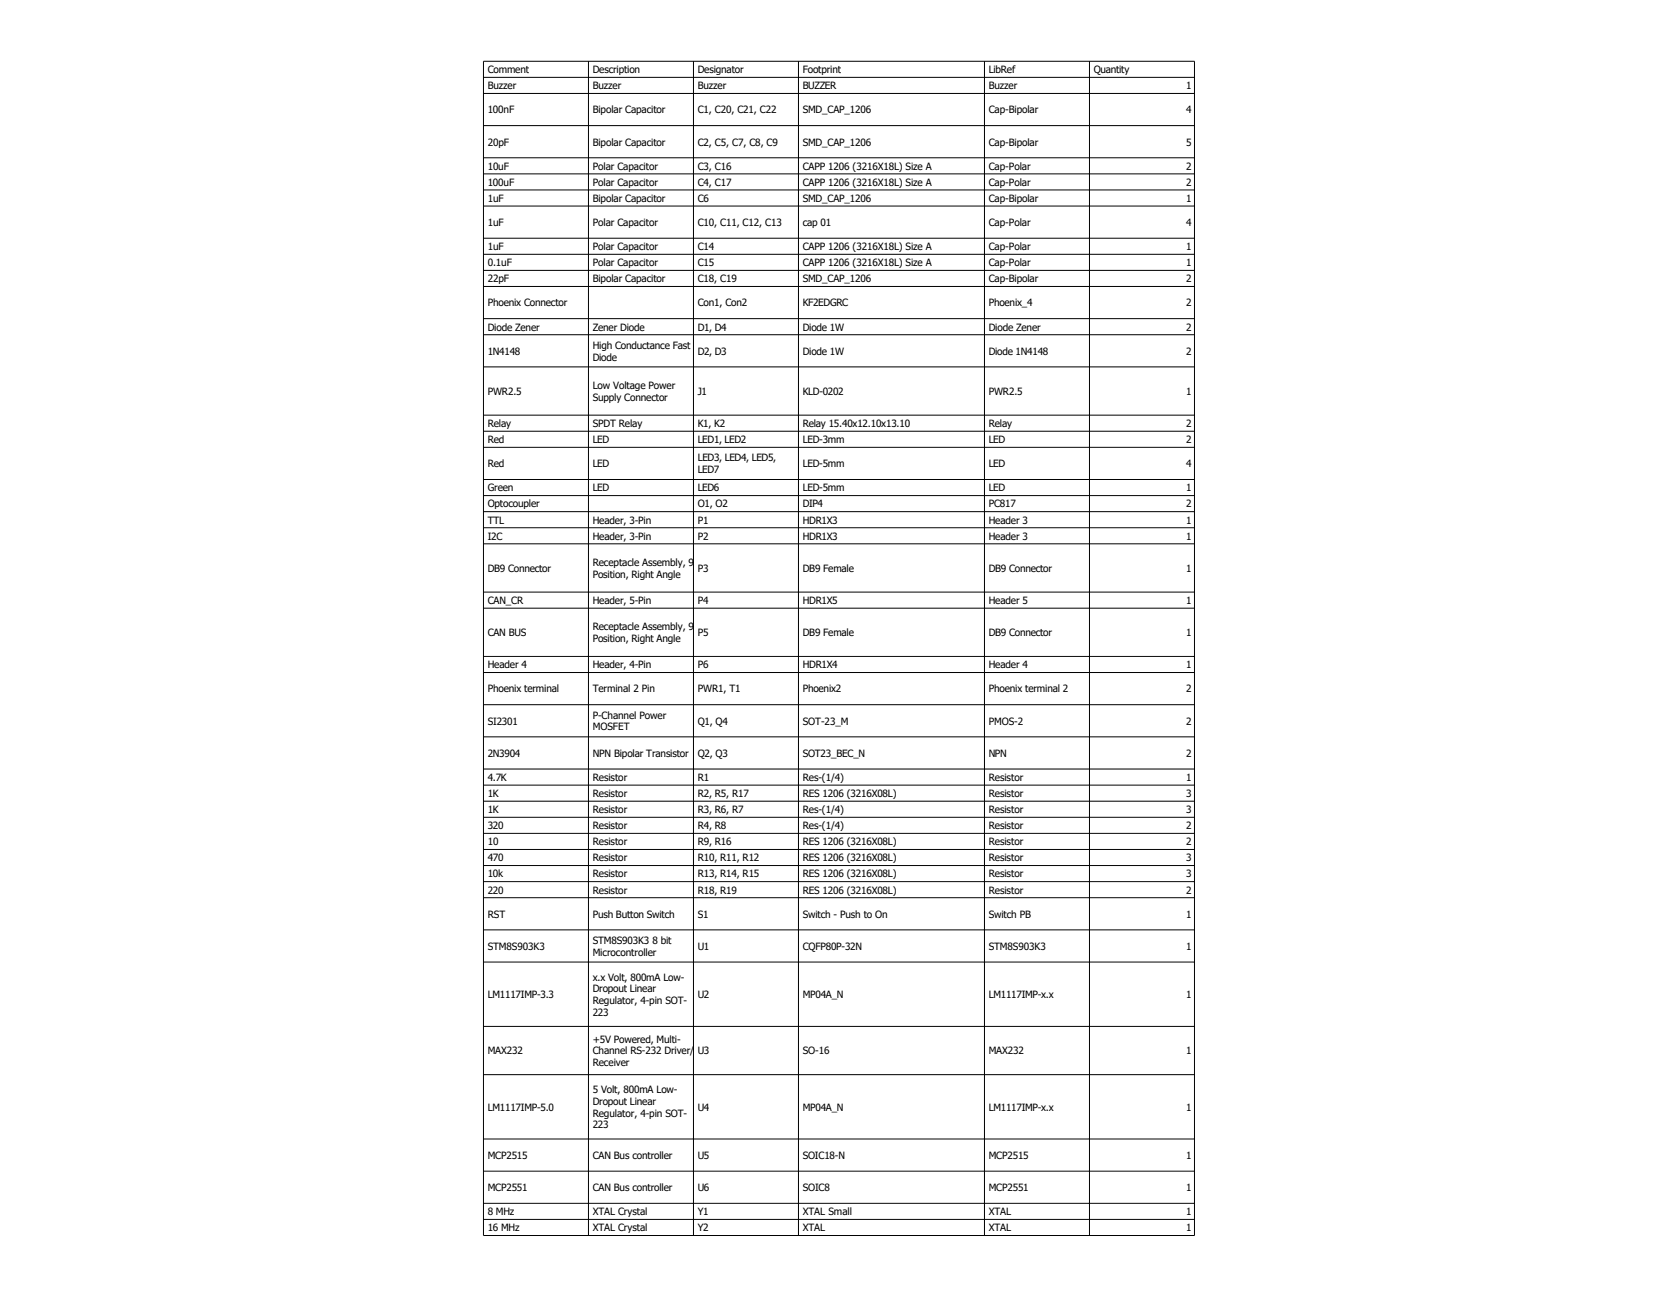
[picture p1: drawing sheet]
<svg xmlns="http://www.w3.org/2000/svg" width="279mm" height="216mm" viewBox="0 0 279 216" stroke-linecap="round" stroke-linejoin="round" font-family="sans-serif">
<defs><g id="words">
<g font-size="1.7">
<text x="81.2" y="12.2">Comment</text>
<text x="81.2" y="14.9">Buzzer</text>
<text x="98.7" y="12.2">Description</text>
<text x="98.7" y="14.9">Buzzer</text>
<text x="116.2" y="12.2">Designator</text>
<text x="116.2" y="14.9">Buzzer</text>
<text x="133.7" y="12.2">Footprint</text>
<text x="133.7" y="14.9">BUZZER</text>
<text x="164.6" y="12.2">LibRef</text>
<text x="164.6" y="14.9">Buzzer</text>
<text x="182.1" y="12.2">Quantity</text>
<text x="197.5" y="14.9">1</text>
<text x="81.2" y="18.9">100nF</text>
<text x="98.7" y="18.9">Bipolar Capacitor</text>
<text x="116.2" y="18.9">C1, C20, C21, C22</text>
<text x="133.7" y="18.9">SMD_CAP_1206</text>
<text x="164.6" y="18.9">Cap-Bipolar</text>
<text x="197.5" y="18.9">4</text>
<text x="81.2" y="24.2">20pF</text>
<text x="81.2" y="28.2">10uF</text>
<text x="98.7" y="24.2">Bipolar Capacitor</text>
<text x="98.7" y="28.2">Polar Capacitor</text>
<text x="116.2" y="24.2">C2, C5, C7, C8, C9</text>
<text x="116.2" y="28.2">C3, C16</text>
<text x="133.7" y="24.2">SMD_CAP_1206</text>
<text x="133.7" y="28.2">CAPP 1206 (3216X18L) Size A</text>
<text x="164.6" y="24.2">Cap-Bipolar</text>
<text x="164.6" y="28.2">Cap-Polar</text>
<text x="197.5" y="24.2">5</text>
<text x="197.5" y="28.2">2</text>
<text x="81.2" y="30.9">100uF</text>
<text x="81.2" y="33.6">1uF</text>
<text x="98.7" y="30.9">Polar Capacitor</text>
<text x="98.7" y="33.6">Bipolar Capacitor</text>
<text x="116.2" y="30.9">C4, C17</text>
<text x="116.2" y="33.6">C6</text>
<text x="133.7" y="30.9">CAPP 1206 (3216X18L) Size A</text>
<text x="133.7" y="33.6">SMD_CAP_1206</text>
<text x="164.6" y="30.9">Cap-Polar</text>
<text x="164.6" y="33.6">Cap-Bipolar</text>
<text x="197.5" y="30.9">2</text>
<text x="197.5" y="33.6">1</text>
<text x="81.2" y="37.6">1uF</text>
<text x="81.2" y="41.6">1uF</text>
<text x="98.7" y="37.6">Polar Capacitor</text>
<text x="98.7" y="41.6">Polar Capacitor</text>
<text x="116.2" y="37.6">C10, C11, C12, C13</text>
<text x="116.2" y="41.6">C14</text>
<text x="133.7" y="37.6">cap 01</text>
<text x="133.7" y="41.6">CAPP 1206 (3216X18L) Size A</text>
<text x="164.6" y="37.6">Cap-Polar</text>
<text x="164.6" y="41.6">Cap-Polar</text>
<text x="197.5" y="37.6">4</text>
<text x="197.5" y="41.6">1</text>
<text x="81.2" y="44.3">0.1uF</text>
<text x="81.2" y="47">22pF</text>
<text x="98.7" y="44.3">Polar Capacitor</text>
<text x="98.7" y="47">Bipolar Capacitor</text>
<text x="116.2" y="44.3">C15</text>
<text x="116.2" y="47">C18, C19</text>
<text x="133.7" y="44.3">CAPP 1206 (3216X18L) Size A</text>
<text x="133.7" y="47">SMD_CAP_1206</text>
<text x="164.6" y="44.3">Cap-Polar</text>
<text x="164.6" y="47">Cap-Bipolar</text>
<text x="197.5" y="44.3">1</text>
<text x="197.5" y="47">2</text>
<text x="81.2" y="51">Phoenix Connector</text>
<text x="116.2" y="51">Con1, Con2</text>
<text x="133.7" y="51">KF2EDGRC</text>
<text x="164.6" y="51">Phoenix_4</text>
<text x="197.5" y="51">2</text>
<text x="81.2" y="55">Diode Zener</text>
<text x="81.2" y="59">1N4148</text>
<text x="98.7" y="55">Zener Diode</text>
<text x="98.7" y="58.1">High Conductance Fast</text>
<text x="116.2" y="55">D1, D4</text>
<text x="116.2" y="59">D2, D3</text>
<text x="133.7" y="55">Diode 1W</text>
<text x="133.7" y="59">Diode 1W</text>
<text x="164.6" y="55">Diode Zener</text>
<text x="164.6" y="59">Diode 1N4148</text>
<text x="197.5" y="55">2</text>
<text x="197.5" y="59">2</text>
<text x="81.2" y="65.7">PWR2.5</text>
<text x="98.7" y="60">Diode</text>
<text x="98.7" y="64.8">Low Voltage Power</text>
<text x="116.2" y="65.7">J1</text>
<text x="133.7" y="65.7">KLD-0202</text>
<text x="164.6" y="65.7">PWR2.5</text>
<text x="197.5" y="65.7">1</text>
<text x="81.2" y="71.1">Relay</text>
<text x="98.7" y="66.7">Supply Connector</text>
<text x="98.7" y="71.1">SPDT Relay</text>
<text x="116.2" y="71.1">K1, K2</text>
<text x="133.7" y="71.1">Relay 15.40x12.10x13.10</text>
<text x="164.6" y="71.1">Relay</text>
<text x="197.5" y="71.1">2</text>
<text x="81.2" y="73.8">Red</text>
<text x="81.2" y="77.8">Red</text>
<text x="98.7" y="73.8">LED</text>
<text x="98.7" y="77.8">LED</text>
<text x="116.2" y="73.8">LED1, LED2</text>
<text x="116.2" y="76.8">LED3, LED4, LED5,</text>
<text x="133.7" y="73.8">LED-3mm</text>
<text x="133.7" y="77.8">LED-5mm</text>
<text x="164.6" y="73.8">LED</text>
<text x="164.6" y="77.8">LED</text>
<text x="197.5" y="73.8">2</text>
<text x="197.5" y="77.8">4</text>
<text x="81.2" y="81.8">Green</text>
<text x="98.7" y="81.8">LED</text>
<text x="116.2" y="78.8">LED7</text>
<text x="116.2" y="81.8">LED6</text>
<text x="133.7" y="81.8">LED-5mm</text>
<text x="164.6" y="81.8">LED</text>
<text x="197.5" y="81.8">1</text>
<text x="81.2" y="84.5">Optocoupler</text>
<text x="81.2" y="87.2">TTL</text>
<text x="81.2" y="89.8">I2C</text>
<text x="98.7" y="87.2">Header, 3-Pin</text>
<text x="98.7" y="89.8">Header, 3-Pin</text>
<text x="116.2" y="84.5">O1, O2</text>
<text x="116.2" y="87.2">P1</text>
<text x="116.2" y="89.8">P2</text>
<text x="133.7" y="84.5">DIP4</text>
<text x="133.7" y="87.2">HDR1X3</text>
<text x="133.7" y="89.8">HDR1X3</text>
<text x="164.6" y="84.5">PC817</text>
<text x="164.6" y="87.2">Header 3</text>
<text x="164.6" y="89.8">Header 3</text>
<text x="197.5" y="84.5">2</text>
<text x="197.5" y="87.2">1</text>
<text x="197.5" y="89.8">1</text>
<text x="81.2" y="95.2">DB9 Connector</text>
<text x="98.7" y="94.2">Receptacle Assembly, 9</text>
<text x="116.2" y="95.2">P3</text>
<text x="133.7" y="95.2">DB9 Female</text>
<text x="164.6" y="95.2">DB9 Connector</text>
<text x="197.5" y="95.2">1</text>
<text x="81.2" y="100.5">CAN_CR</text>
<text x="98.7" y="96.2">Position, Right Angle</text>
<text x="98.7" y="100.5">Header, 5-Pin</text>
<text x="116.2" y="100.5">P4</text>
<text x="133.7" y="100.5">HDR1X5</text>
<text x="164.6" y="100.5">Header 5</text>
<text x="197.5" y="100.5">1</text>
<text x="81.2" y="105.9">CAN BUS</text>
<text x="98.7" y="104.9">Receptacle Assembly, 9</text>
<text x="98.7" y="106.9">Position, Right Angle</text>
<text x="116.2" y="105.9">P5</text>
<text x="133.7" y="105.9">DB9 Female</text>
<text x="164.6" y="105.9">DB9 Connector</text>
<text x="197.5" y="105.9">1</text>
<text x="81.2" y="111.3">Header 4</text>
<text x="98.7" y="111.3">Header, 4-Pin</text>
<text x="116.2" y="111.3">P6</text>
<text x="133.7" y="111.3">HDR1X4</text>
<text x="164.6" y="111.3">Header 4</text>
<text x="197.5" y="111.3">1</text>
<text x="81.2" y="115.3">Phoenix terminal</text>
<text x="98.7" y="115.3">Terminal 2 Pin</text>
<text x="98.7" y="119.7">P-Channel Power</text>
<text x="116.2" y="115.3">PWR1, T1</text>
<text x="133.7" y="115.3">Phoenix2</text>
<text x="164.6" y="115.3">Phoenix terminal 2</text>
<text x="197.5" y="115.3">2</text>
<text x="81.2" y="120.6">SI2301</text>
<text x="81.2" y="126">2N3904</text>
<text x="98.7" y="121.6">MOSFET</text>
<text x="98.7" y="126">NPN Bipolar Transistor</text>
<text x="116.2" y="120.6">Q1, Q4</text>
<text x="116.2" y="126">Q2, Q3</text>
<text x="133.7" y="120.6">SOT-23_M</text>
<text x="133.7" y="126">SOT23_BEC_N</text>
<text x="164.6" y="120.6">PMOS-2</text>
<text x="164.6" y="126">NPN</text>
<text x="197.5" y="120.6">2</text>
<text x="197.5" y="126">2</text>
<text x="81.2" y="130">4.7K</text>
<text x="98.7" y="130">Resistor</text>
<text x="116.2" y="130">R1</text>
<text x="133.7" y="130">Res-(1/4)</text>
<text x="164.6" y="130">Resistor</text>
<text x="197.5" y="130">1</text>
<text x="81.2" y="132.7">1K</text>
<text x="81.2" y="135.4">1K</text>
<text x="98.7" y="132.7">Resistor</text>
<text x="98.7" y="135.4">Resistor</text>
<text x="116.2" y="132.7">R2, R5, R17</text>
<text x="116.2" y="135.4">R3, R6, R7</text>
<text x="133.7" y="132.7">RES 1206 (3216X08L)</text>
<text x="133.7" y="135.4">Res-(1/4)</text>
<text x="164.6" y="132.7">Resistor</text>
<text x="164.6" y="135.4">Resistor</text>
<text x="197.5" y="132.7">3</text>
<text x="197.5" y="135.4">3</text>
<text x="81.2" y="138">320</text>
<text x="81.2" y="140.7">10</text>
<text x="81.2" y="143.4">470</text>
<text x="98.7" y="138">Resistor</text>
<text x="98.7" y="140.7">Resistor</text>
<text x="98.7" y="143.4">Resistor</text>
<text x="116.2" y="138">R4, R8</text>
<text x="116.2" y="140.7">R9, R16</text>
<text x="116.2" y="143.4">R10, R11, R12</text>
<text x="133.7" y="138">Res-(1/4)</text>
<text x="133.7" y="140.7">RES 1206 (3216X08L)</text>
<text x="133.7" y="143.4">RES 1206 (3216X08L)</text>
<text x="164.6" y="138">Resistor</text>
<text x="164.6" y="140.7">Resistor</text>
<text x="164.6" y="143.4">Resistor</text>
<text x="197.5" y="138">2</text>
<text x="197.5" y="140.7">2</text>
<text x="197.5" y="143.4">3</text>
<text x="81.2" y="146.1">10k</text>
<text x="81.2" y="148.7">220</text>
<text x="98.7" y="146.1">Resistor</text>
<text x="98.7" y="148.7">Resistor</text>
<text x="116.2" y="146.1">R13, R14, R15</text>
<text x="116.2" y="148.7">R18, R19</text>
<text x="133.7" y="146.1">RES 1206 (3216X08L)</text>
<text x="133.7" y="148.7">RES 1206 (3216X08L)</text>
<text x="164.6" y="146.1">Resistor</text>
<text x="164.6" y="148.7">Resistor</text>
<text x="197.5" y="146.1">3</text>
<text x="197.5" y="148.7">2</text>
<text x="81.2" y="152.8">RST</text>
<text x="98.7" y="152.8">Push Button Switch</text>
<text x="116.2" y="152.8">S1</text>
<text x="133.7" y="152.8">Switch - Push to On</text>
<text x="164.6" y="152.8">Switch PB</text>
<text x="197.5" y="152.8">1</text>
<text x="81.2" y="158.1">STM8S903K3</text>
<text x="98.7" y="157.1">STM8S903K3 8 bit</text>
<text x="98.7" y="159.1">Microcontroller</text>
<text x="116.2" y="158.1">U1</text>
<text x="133.7" y="158.1">CQFP80P-32N</text>
<text x="164.6" y="158.1">STM8S903K3</text>
<text x="197.5" y="158.1">1</text>
<text x="81.2" y="166.1">LM1117IMP-3.3</text>
<text x="98.7" y="163.2">x.x Volt, 800mA Low-</text>
<text x="98.7" y="165.2">Dropout Linear</text>
<text x="98.7" y="167.1">Regulator, 4-pin SOT-</text>
<text x="116.2" y="166.1">U2</text>
<text x="133.7" y="166.1">MP04A_N</text>
<text x="164.6" y="166.1">LM1117IMP-x.x</text>
<text x="197.5" y="166.1">1</text>
<text x="98.7" y="169.1">223</text>
<text x="98.7" y="173.6">+5V Powered, Multi-</text>
<text x="81.2" y="175.5">MAX232</text>
<text x="98.7" y="175.5">Channel RS-232 Driver/</text>
<text x="98.7" y="177.5">Receiver</text>
<text x="116.2" y="175.5">U3</text>
<text x="133.7" y="175.5">SO-16</text>
<text x="164.6" y="175.5">MAX232</text>
<text x="197.5" y="175.5">1</text>
<text x="81.2" y="184.9">LM1117IMP-5.0</text>
<text x="98.7" y="182">5 Volt, 800mA Low-</text>
<text x="98.7" y="183.9">Dropout Linear</text>
<text x="98.7" y="185.9">Regulator, 4-pin SOT-</text>
<text x="116.2" y="184.9">U4</text>
<text x="133.7" y="184.9">MP04A_N</text>
<text x="164.6" y="184.9">LM1117IMP-x.x</text>
<text x="197.5" y="184.9">1</text>
<text x="98.7" y="187.8">223</text>
<text x="81.2" y="192.9">MCP2515</text>
<text x="98.7" y="192.9">CAN Bus controller</text>
<text x="116.2" y="192.9">U5</text>
<text x="133.7" y="192.9">SOIC18-N</text>
<text x="164.6" y="192.9">MCP2515</text>
<text x="197.5" y="192.9">1</text>
<text x="81.2" y="198.3">MCP2551</text>
<text x="81.2" y="202.3">8 MHz</text>
<text x="98.7" y="198.3">CAN Bus controller</text>
<text x="98.7" y="202.3">XTAL Crystal</text>
<text x="116.2" y="198.3">U6</text>
<text x="116.2" y="202.3">Y1</text>
<text x="133.7" y="198.3">SOIC8</text>
<text x="133.7" y="202.3">XTAL Small</text>
<text x="164.6" y="198.3">MCP2551</text>
<text x="164.6" y="202.3">XTAL</text>
<text x="197.5" y="198.3">1</text>
<text x="197.5" y="202.3">1</text>
<text x="81.2" y="205">16 MHz</text>
<text x="98.7" y="205">XTAL Crystal</text>
<text x="116.2" y="205">Y2</text>
<text x="133.7" y="205">XTAL</text>
<text x="164.6" y="205">XTAL</text>
<text x="197.5" y="205">1</text>
</g>
</g></defs>
<g fill="none" stroke="#000" stroke-width=".17">
<path d="M80.5 10.2h118.4v195.5h-118.4zM80.5 12.9h118.4M80.5 15.6h118.4M98 10.2v195.5M115.5 10.2v195.5M133 10.2v195.5M163.9 10.2v195.5M181.4 10.2v195.5M80.5 20.9h118.4M80.5 26.3h118.4M80.5 28.9h118.4M80.5 31.6h118.4"/>
<path d="M80.5 34.3h118.4M80.5 39.7h118.4M80.5 42.3h118.4M80.5 45h118.4M80.5 47.7h118.4M80.5 53h118.4M80.5 55.7h118.4M80.5 61.1h118.4M80.5 69.1h118.4M80.5 71.8h118.4M80.5 74.5h118.4M80.5 79.8h118.4"/>
<path d="M80.5 82.5h118.4M80.5 85.2h118.4M80.5 87.8h118.4M80.5 90.5h118.4M80.5 98.6h118.4M80.5 101.2h118.4M80.5 109.3h118.4M80.5 111.9h118.4M80.5 117.3h118.4M80.5 122.7h118.4M80.5 128h118.4M80.5 130.7h118.4"/>
<path d="M80.5 133.4h118.4M80.5 136h118.4M80.5 138.7h118.4M80.5 141.4h118.4M80.5 144.1h118.4M80.5 146.8h118.4M80.5 149.4h118.4M80.5 154.8h118.4M80.5 160.1h118.4M80.5 170.9h118.4M80.5 178.9h118.4M80.5 189.6h118.4"/>
<path d="M80.5 195h118.4M80.5 200.3h118.4M80.5 203h118.4"/>
</g>
<use href="#words"/>
</svg>
